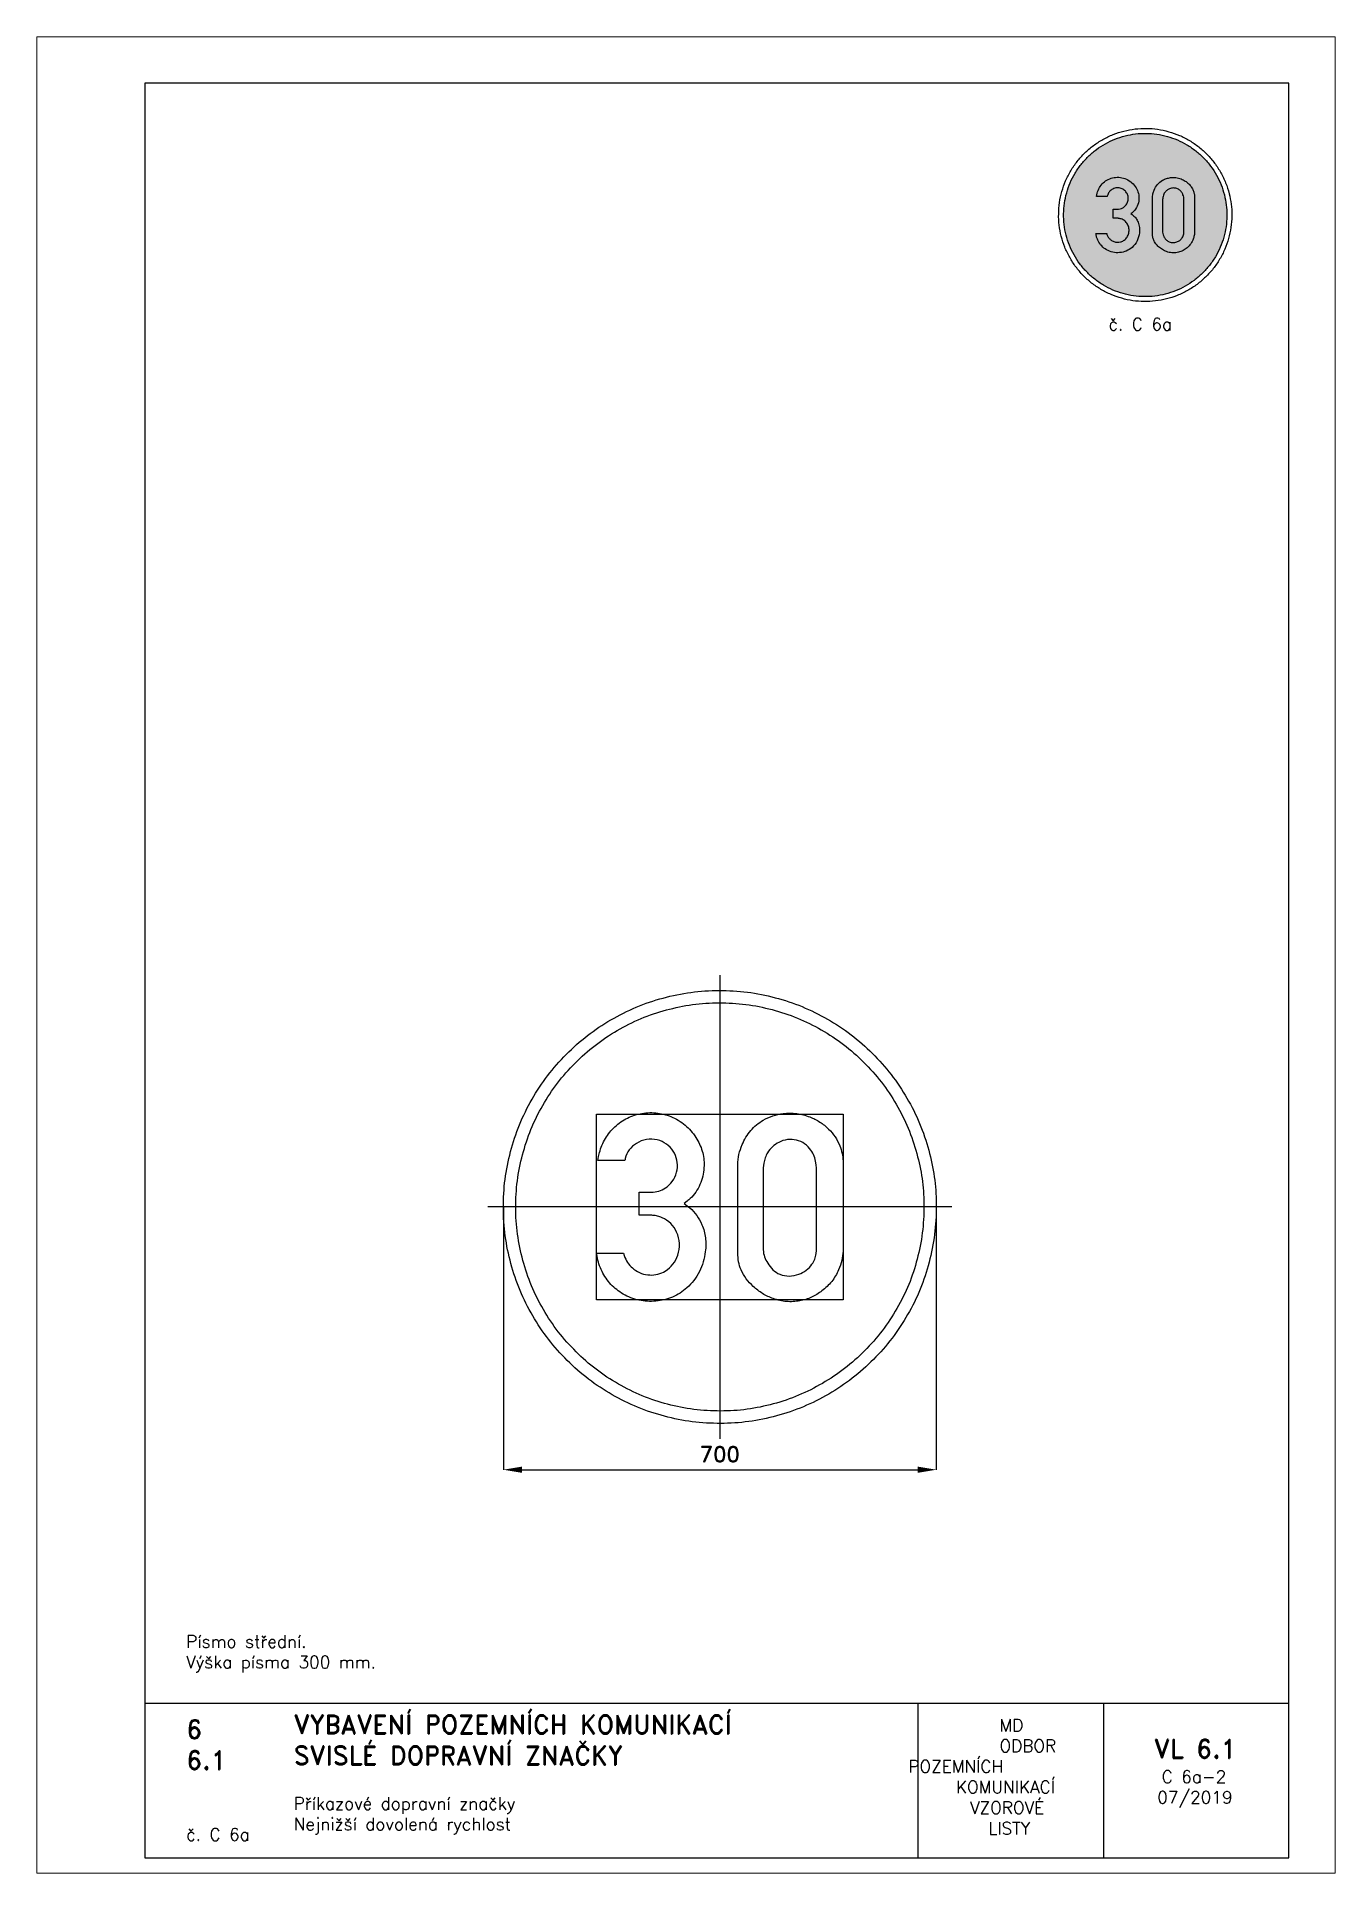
# Paper-space layout 'C 6a-2' of a CAD drawing. Header units: millimetres. Extents: x 0 to 210, y 0 to 297.
# The model-space entities are those that its viewports show. They can reach past a viewport. Long polylines and large blocks are cut down to what shows.
import ezdxf

# ---------------------------------------------------------------- set-up
doc = ezdxf.new("R2010")
doc.units = ezdxf.units.MM
doc.header["$LTSCALE"] = 5
doc.linetypes.add('ČERCHOVANÁX2', pattern=[2, 1, -0.5, 0, -0.5])
doc.linetypes.add('ČÁRKOVANÁX2', pattern=[1.5, 1, -0.5])
for name, color, linetype in [('Kóty', 2, 'Continuous'), ('Rozpiska', 7, 'Continuous'), ('Značka', 7, 'Continuous')]:
    doc.layers.add(name, color=color, linetype=linetype)
doc.layers.add('Rámeček', color=6, linetype='Continuous', plot=False)
doc.styles.get("Standard").update_dxf_attribs({"font": 'romand.shx', "height": 25})
doc.dimstyles.get("Standard").update_dxf_attribs({"dimtxt": 25, "dimasz": 30, "dimexe": 0.18, "dimexo": 0.0625, "dimgap": 12.5, "dimtad": 1, "dimdec": 0, "dimzin": 0, "dimdsep": 46, "dimtxsty": 'Standard', "dimcen": 0.09, "dimadec": 0, "dimazin": 0, "dimtfac": 1, "dimtdec": 0, "dimtofl": 0, "dimtmove": 0, "dimatfit": 3, "dimfxl": 1, "dimtolj": 1, "dimtzin": 0, "dimarcsym": 0})

psp = doc.layouts.new('C 6a-2')

# ---------------------------------------------------------------- texts
at = {"layer": 'Rozpiska', "color": 7, "attachment_point": 1}
for s, width, heights, insert, char_height in [('\\pi8.03909;{\\C6;č. C 6a}', 27.98293665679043, [2.666666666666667], (165.2758677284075, 251.5084026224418), 2), ('Písmo střední.\\PVýška písma 300 mm. {\\H1.83333x; }', 155.5010732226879, [0], (24.16971776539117, 38.48305460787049), 2), ('6', 149.04217740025, [0], (24.16971776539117, 24.77143633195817), 3), ('{\\C6;VYBAVENÍ POZEMNÍCH KOMUNIKACÍ\\P}SVISLÉ DOPRAVNÍ ZNAČKY{\\H1.34524x; }', 149.04217740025, [0], (41.56166878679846, 25.56072462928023), 3), ('\\pi14.7414;{\\C6;MD\\P\\pi2.36044;}ODBOR POZEMNÍCH{\\H1.57143x; }\\P\\pi7.69378;KOMUNIKACÍ{\\H1.5x; }\\P\\pi9.97949;{\\C6;VZOROVÉ\\H1.47619x; \\H0.67742x;\\P\\pi12.93187;LISTY\\H1.26984x; }', 33.10184048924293, [0], (140.9534725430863, 24.94523992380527), 2), ('\\pi1.03113;{\\H1.5x;\\C6;VL 6.1\\P\\pi2.26919;\\H0.66667x;C 6a-2\\H1.66666x; \\H0.6x;\\P\\pi1.5549;07/2019\\H1.80159x; }', 16.06225436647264, [0], (179.6550617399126, 21.60975232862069), 2), ('6.1', 149.04217740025, [0], (24.16971776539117, 19.77734483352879), 3), ('{\\C6;Příkazové dopravní značky\\P}Nejnižší dovolená rychlost{\\H1.83333x; }', 149.04217740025, [0], (41.56166878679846, 12.28505153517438), 2), ('{\\C6;č. C 6a}', 18.33049291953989, [2.666666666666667], (24.16971776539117, 7.26485747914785), 2)]:
    psp.add_mtext_dynamic_manual_height_columns(s, width=width, gutter_width=100, heights=heights, dxfattribs=dict(at, insert=insert, char_height=char_height))

msp = doc.modelspace()

# ---------------------------------------------------------------- blocks, each defined once
blk = doc.blocks.new('*D1')
at = {"layer": 'Defpoints', "color": 0, "transparency": 16777216}
for p in [(-350.0289204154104, 0), (349.995, -1.145499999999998), (349.995, -424.9729600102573)]:
    blk.add_point(p, dxfattribs=at)
at = {"layer": 'Kóty', "color": 0, "lineweight": -2, "transparency": 16777216}
for p, q in [((-350.0289204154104, -0.0625), (-350.0289204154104, -425.1529600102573)), ((349.995, -1.207999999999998), (349.995, -425.1529600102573)), ((-320.0289204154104, -424.9729600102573), (319.995, -424.9729600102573))]:
    blk.add_line(p, q, dxfattribs=at)
at = {"layer": 'Kóty', "color": 0, "transparency": 16777216}
for points in [[(-320.0289204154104, -419.9729600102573), (-320.0289204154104, -429.9729600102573), (-350.0289204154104, -424.9729600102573)], [(319.995, -419.9729600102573), (319.995, -429.9729600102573), (349.995, -424.9729600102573)]]:
    blk.add_solid(points, dxfattribs=at)
at = {"layer": 'Kóty', "color": 0, "transparency": 16777216, "insert": (-0.01696020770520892, -399.9729600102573), "char_height": 25, "attachment_point": 5}
blk.add_mtext('\\A1;700', dxfattribs=at)

# ---------------------------------------------------------------- dimensions: what is measured, and where the dimension line sits
at = {"layer": 'Kóty'}
dim = msp.add_linear_dim(base=(349.995, -424.9729600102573), p1=(-350.0289204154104, 0), p2=(349.995, -1.145499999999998), dimstyle='Standard', dxfattribs=at)
dim.commit()
dim.dimension.update_dxf_attribs({"geometry": '*D1', "text_midpoint": (-0.01696020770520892, -399.9729600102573)})

# ---------------------------------------------------------------- linework, layer by layer
at = {"layer": 'Značka', "color": 6, "linetype": 'ČERCHOVANÁX2', "lineweight": 25, "ltscale": 5}
for p, q in [((0, 375.0000000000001), (0, -375)), ((375.0000000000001, 0), (-375, 0))]:
    msp.add_line(p, q, dxfattribs=at)
at = {"layer": 'Značka', "color": 5}
for points in [[(350, 0), (349.99, -2.290999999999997), (349.97, -4.58099999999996, -0.0321663), (346.49, -50.20799999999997, -0.0357215), (336.8599999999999, -95.00400000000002, -0.03666290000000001), (321.8299999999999, -138.262, -0.0347537), (300.79, -178.953, -0.03403780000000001), (274.96, -216.774, -0.03445209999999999), (244.23, -250.7057, -0.03456), (209.51, -280.5629, -0.0344272), (171.02, -305.3736, -0.0343885), (129.75, -325.2231, -0.0344186), (86.15000000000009, -339.2308, -0.034423), (41.16000000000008, -347.72408, -0.0344168), (-4.579999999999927, -349.9700147, -0.0344158), (-50.24000000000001, -346.52732, -0.0344163), (-95, -336.8593, -0.0344176), (-138.22, -321.7156, -0.034417), (-178.95, -300.7922, -0.03441690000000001), (-216.78, -274.9795, -0.03441549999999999), (-250.706, -244.227, -0.0344176), (-280.5599999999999, -209.504, -0.034417), (-305.3739999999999, -171.017, -0.0344152), (-325.2239999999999, -129.751, -0.0344154), (-339.2310000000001, -86.154, -0.03441669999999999), (-347.7239999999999, -41.15600000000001, -0.0344172), (-349.97, 4.58099999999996, -0.0344173), (-346.5269999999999, 50.24400000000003, -0.03441830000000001), (-336.8589999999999, 95.00400000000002, -0.0344154), (-321.716, 138.22, -0.0344157), (-300.7919999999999, 178.953, -0.0344166), (-274.9789999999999, 216.776, -0.0344159), (-244.227, 250.706, -0.0344181), (-209.5, 280.5599999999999, -0.0344174), (-171.02, 305.3739999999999, -0.0344136), (-129.75, 325.2239999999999, -0.0344152), (-86.15000000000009, 339.2310000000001, -0.0344157), (-41.16000000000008, 347.7239999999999, -0.034416), (4.579999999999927, 349.97, -0.0344175), (50.24000000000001, 346.5269999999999, -0.0344181), (95, 336.8589999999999, -0.034416), (138.22, 321.715, -0.0344165), (178.95, 300.7919999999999, -0.0344151), (216.77, 274.98, -0.0344044), (250.71, 244.227, -0.03441369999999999), (280.5699999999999, 209.501, -0.0344845), (305.3699999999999, 171.0169999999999, -0.0344151), (325.2, 129.763, -0.0340739), (339.23, 86.154, -0.03279319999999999), (347.51, 43.38400000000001, -0.0342652), (350, 0)], [(330, 0), (329.99, -2.160000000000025), (329.97, -4.319999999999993, -0.0321704), (326.6900000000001, -47.339, -0.0357246), (317.6099999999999, -89.57499999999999, -0.0366679), (303.4400000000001, -130.361, -0.0347561), (283.5999999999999, -168.727, -0.0340394), (259.25, -204.387, -0.0344529), (230.27, -236.38, -0.0345589), (197.54, -264.5307, -0.0344254), (161.24, -287.9237, -0.0343884), (122.3299999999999, -306.6389, -0.0344174), (81.23000000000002, -319.8462, -0.0344235), (38.79999999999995, -327.8541, -0.03441690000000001), (-4.319999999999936, -329.9717, -0.0344158), (-47.36999999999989, -326.7258, -0.0344166), (-89.57999999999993, -317.6102, -0.03441669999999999), (-130.3199999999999, -303.3319, -0.0344173), (-168.73, -283.6041, -0.034418), (-204.3900000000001, -259.2663, -0.0344168), (-236.38, -230.271, -0.0344172), (-264.528, -197.532, -0.0344153), (-287.924, -161.245, -0.0344161), (-306.6389999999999, -122.337, -0.0344172), (-319.846, -81.231, -0.0344163), (-327.8539999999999, -38.80400000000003, -0.0344151), (-329.972, 4.319999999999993, -0.0344158), (-326.7260000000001, 47.37300000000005, -0.0344158), (-317.61, 89.57499999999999, -0.0344181), (-303.332, 130.3219999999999, -0.03441549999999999), (-283.6039999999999, 168.727, -0.0344164), (-259.2660000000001, 204.389, -0.0344177), (-230.27, 236.38, -0.0344184), (-197.53, 264.528, -0.0344153), (-161.24, 287.924, -0.0344176), (-122.3399999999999, 306.6389999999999, -0.0344177), (-81.23000000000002, 319.846, -0.034418), (-38.79999999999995, 327.8539999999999, -0.0344164), (4.319999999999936, 329.972, -0.0344175), (47.36999999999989, 326.7260000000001, -0.0344163), (89.57999999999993, 317.61, -0.0344148), (130.3199999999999, 303.332, -0.0344174), (168.73, 283.604, -0.0344175), (204.3900000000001, 259.2669999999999, -0.0344082), (236.3800000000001, 230.271, -0.0344144), (264.53, 197.529, -0.03448569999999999), (287.9200000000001, 161.245, -0.03441880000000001), (306.6199999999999, 122.348, -0.0340729), (319.8499999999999, 81.231, -0.0327889), (327.6500000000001, 40.90499999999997, -0.03426780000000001), (330, 0)], [(-155.8699999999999, -74.90599999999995), (-154.73, -78.418), (-153.4400000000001, -81.875, 0.066973), (-147.4400000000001, -92.13599999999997, 0.0673551), (-138.8699999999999, -100.5309999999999, 0.0796185), (-126.74, -107.408, 0.0835013), (-113.0899999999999, -110.062, 0.07872739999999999), (-100.2, -108.793, 0.0773086), (-88.30999999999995, -103.6559999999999, 0.0948691), (-75.92000000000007, -92.64999999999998, 0.08740319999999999), (-68.11999999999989, -77.81200000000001, 0.0973831), (-65.25, -59.08600000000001, 0.10444), (-69.83999999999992, -40.81200000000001, 0.09486489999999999), (-79.5, -26.851, 0.0956633), (-93.5, -17.46900000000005, 0.0455903), (-100.77, -14.88, 0.0433147), (-108.3399999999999, -13.625), (-110.05, -13.5), (-111.75, -13.40599999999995), (-130.25, -13.40599999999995), (-130.25, 24.09400000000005), (-111.0899999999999, 24.09400000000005), (-109.47, 24.04099999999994, 0.00997186), (-107.8399999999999, 24.03099999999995, 0.08950880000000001), (-96.03999999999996, 26.44100000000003, 0.0781805), (-85.44000000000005, 32.6880000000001, 0.098561), (-74.6099999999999, 44.774, 0.0997989), (-69.25, 60.03099999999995, 0.0968653), (-69.42000000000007, 75.73400000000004, 0.0986983), (-75.47000000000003, 90.1880000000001, 0.100554), (-86.47000000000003, 101.773, 0.09763089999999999), (-101.1199999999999, 108.3130000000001, 0.106009), (-118.6300000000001, 109.1759999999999, 0.108975), (-134.97, 102.75, 0.0963181), (-146.4000000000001, 92.22399999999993, 0.10026), (-152.9100000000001, 78.4380000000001), (-153.3499999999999, 76.72199999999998), (-153.75, 75), (-197.1900000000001, 75), (-196, 81.50599999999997), (-194.5599999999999, 87.96900000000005, -0.0709104), (-185.1600000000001, 110.5989999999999, -0.0765908), (-169.5599999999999, 129.6559999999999, -0.0789627), (-149.4200000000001, 143.796, -0.07637519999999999), (-125.9100000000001, 151.1559999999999, -0.077801), (-100.52, 151.8199999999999, -0.0779699), (-76.11999999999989, 144.7190000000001, -0.0810057), (-53.70000000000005, 130.296, -0.08099780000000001), (-37, 109.5630000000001, -0.0762992), (-27.75999999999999, 87.50099999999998, -0.0798151), (-25.7199999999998, 63.53099999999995, -0.0920807), (-32.11999999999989, 36.14699999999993, -0.105093), (-48.02999999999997, 13.625, -0.0205793), (-52.69000000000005, 9.381999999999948), (-57.55999999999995, 5.405999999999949), (-53.03999999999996, 2.043000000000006), (-48.66000000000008, -1.5, -0.0580505), (-37.28999999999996, -13.93399999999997, -0.0589021), (-29.05999999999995, -28.68700000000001, -0.0748784), (-23.23999999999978, -50.01099999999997, -0.0640985), (-23.4699999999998, -72.40599999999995, -0.089415), (-32.96000000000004, -104.66, -0.101885), (-53.44000000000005, -130.875, -0.0873318), (-76.56999999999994, -145.741, -0.0809669), (-103.4400000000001, -152.25, -0.0796511), (-130.78, -150.806, -0.0826598), (-156.1600000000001, -140.812, -0.07682610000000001), (-176.0999999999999, -125.1990000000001, -0.0765887), (-190.4100000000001, -104.4059999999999, -0.041094), (-195.5, -92.20399999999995, -0.0403621), (-198.53, -79.40599999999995), (-198.8800000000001, -77.15800000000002), (-199.1900000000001, -74.90599999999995), (-155.8699999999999, -74.90599999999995)], [(29.0300000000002, 63.125), (29.01000000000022, 65.8130000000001), (29.0300000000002, 68.5, -0.0490054), (30.98999999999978, 84.90499999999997, -0.0499934), (36.19000000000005, 100.75, -0.0795294), (49.9699999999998, 123.3869999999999, -0.089089), (70.2199999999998, 140.1559999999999, -0.05979740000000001), (85.7199999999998, 147.3299999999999, -0.05201669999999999), (102.4699999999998, 150.9059999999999, -0.0620177), (124.3099999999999, 150.934, -0.064502), (145.4400000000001, 145.5309999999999, -0.055437), (161.77, 137.362, -0.05549059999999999), (175.9099999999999, 125.8130000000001, -0.0511032), (186.29, 113.3299999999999, -0.0548978), (193.8099999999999, 98.96900000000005, -0.04523819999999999), (197.6500000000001, 86.644, -0.04596459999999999), (199.1900000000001, 73.875), (199.2600000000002, 69.40599999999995), (199.1900000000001, 64.9380000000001), (199.1900000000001, -65.81200000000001), (199.21, -68.5), (199.1900000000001, -71.18700000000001, -0.0517746), (197.1700000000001, -86.73599999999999, -0.04968819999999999), (192.0300000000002, -101.6559999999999, -0.0668033), (180.8600000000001, -120.433, -0.06590030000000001), (165.1599999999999, -135.6559999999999, -0.06109940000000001), (148.25, -145.971, -0.0641419), (129.3400000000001, -151.7809999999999, -0.0696622), (107.5900000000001, -152.9400000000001, -0.0674504), (86.34000000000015, -148.2190000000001, -0.056806), (69.21000000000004, -140.1079999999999, -0.0495881), (54.09000000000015, -128.5, -0.048053), (42.67000000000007, -116.121, -0.06587180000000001), (34.40999999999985, -101.6559999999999, -0.0547746), (30.42000000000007, -88.50299999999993, -0.0423539), (29.0300000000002, -74.78099999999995), (28.98000000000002, -70.28999999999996), (29.0300000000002, -65.81200000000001), (29.0300000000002, 63.125)], [(70.2199999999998, 63.125), (70.2199999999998, -65.81200000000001), (70.19999999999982, -67.61099999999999), (70.2199999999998, -69.40599999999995, 0.0738544), (72.32000000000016, -80.51299999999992, 0.05953390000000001), (77.38000000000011, -90.90599999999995, 0.070728), (85.88000000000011, -101.593, 0.0945954), (97.09000000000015, -108.812, 0.108405), (112.0999999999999, -111.776, 0.0875506), (127.5300000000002, -108.812, 0.0781617), (139.73, -102.471, 0.08816619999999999), (149.0300000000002, -92.68700000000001, 0.0617554), (153.4000000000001, -84.51400000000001, 0.0612058), (155.6599999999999, -75.56200000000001), (156.0900000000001, -70.69799999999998), (156.1900000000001, -65.81200000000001), (156.1900000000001, 63.125), (155.9099999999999, 67.36800000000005), (155.4400000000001, 71.59400000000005, 0.0583296), (152.5999999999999, 82.149, 0.0647146), (147.25, 91.78099999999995, 0.0880844), (137.0700000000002, 102.024, 0.0978912), (123.9699999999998, 107.9059999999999, 0.0998448), (109.3699999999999, 108.8240000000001, 0.08827410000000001), (95.30999999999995, 104.3440000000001, 0.07416669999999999), (84.9699999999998, 97.31500000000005, 0.0756835), (77.2199999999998, 87.65599999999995, 0.0525712), (73.36000000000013, 79.54199999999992, 0.04605069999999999), (71.15999999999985, 70.84400000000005), (70.61000000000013, 66.99099999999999), (70.2199999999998, 63.125)]]:
    msp.add_lwpolyline(points, format="xyb", dxfattribs=at)
at = {"layer": 'Značka', "color": 6, "linetype": 'ČÁRKOVANÁX2', "ltscale": 2.5}
msp.add_lwpolyline([(-199.1900000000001, -150), (-199.1900000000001, 150), (199.1900000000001, 150), (199.1900000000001, -150), (-199.1900000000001, -150)], dxfattribs=at)

msp.set_redraw_order([(e.dxf.handle, doc.entitydb.next_handle()) for e in msp.query("TEXT MTEXT ATTDEF DIMENSION ARC_DIMENSION")])  # texts and dimensions are drawn at this point

# ---------------------------------------------------------------- hatches: boundary and pattern name
at = {"layer": 'Značka'}
h = psp.add_hatch(color=170, dxfattribs=at)
h.dxf.hatch_style = 1
edge = h.paths.add_edge_path()
edge.add_line((192.4667923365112, 268.1721524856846), (192.4663923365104, 268.0857524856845))
edge.add_line((192.4663923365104, 268.0857524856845), (192.4655923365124, 267.9993524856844))
edge.add_arc((179.0404361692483, 268.1575769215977), 13.42608852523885, 351.9550326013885, 359.3247622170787, ccw=False)
edge.add_arc((180.3452153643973, 267.9722946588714), 12.10821999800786, 343.77508193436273, 351.9590767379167, ccw=False)
edge.add_arc((180.5804873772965, 267.6323672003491), 11.79022117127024, 336.64133108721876, 345.0418494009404, ccw=False)
edge.add_arc((179.9814622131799, 267.8922749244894), 12.44320051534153, 328.67455044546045, 336.63626157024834, ccw=False)
edge.add_arc((179.6605748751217, 267.8545540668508), 12.69926052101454, 321.7738599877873, 329.57265425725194, ccw=False)
edge.add_arc((179.7827437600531, 267.757822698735), 12.54343358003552, 313.8823083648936, 321.77566725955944, ccw=False)
edge.add_arc((179.6878775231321, 267.6123998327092), 12.50552158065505, 306.7394429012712, 314.65745545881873, ccw=False)
edge.add_arc((179.6560243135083, 267.6511948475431), 12.55566458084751, 298.86266722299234, 306.75002863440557, ccw=False)
edge.add_arc((179.502321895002, 267.585714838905), 12.57361123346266, 291.7422744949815, 299.62011316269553, ccw=False)
edge.add_arc((179.5054266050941, 267.5690707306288), 12.55700153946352, 283.8719013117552, 291.75724829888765, ccw=False)
edge.add_arc((179.3439413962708, 267.5289924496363), 12.55791085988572, 276.7446098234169, 284.63105558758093, ccw=False)
edge.add_arc((179.3418366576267, 267.5296338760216), 12.55879519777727, 268.869210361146, 276.75380193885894, ccw=False)
edge.add_arc((179.17501762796, 267.5321760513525), 12.5591529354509, 261.745945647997, 269.6303540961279, ccw=False)
edge.add_arc((179.1732606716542, 267.5353357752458), 12.56202788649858, 253.8713535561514, 261.7559451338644, ccw=False)
edge.add_arc((179.0125327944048, 267.5765657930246), 12.5580809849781, 246.743469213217, 254.6280836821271, ccw=False)
edge.add_arc((179.0109455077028, 267.5802979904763), 12.56088353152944, 238.8720914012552, 246.7568432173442, ccw=False)
edge.add_arc((178.867257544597, 267.6633287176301), 12.5587756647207, 231.7441718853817, 239.62908393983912, ccw=False)
edge.add_arc((178.8661649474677, 267.6652757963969), 12.55962827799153, 223.8689482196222, 231.7535855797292, ccw=False)
edge.add_arc((178.7500238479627, 267.7857157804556), 12.56047974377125, 216.7477186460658, 224.6321957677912, ccw=False)
edge.add_arc((178.7487929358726, 267.7847212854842), 12.55889844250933, 208.86287430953, 216.7474429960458, ccw=False)
edge.add_arc((178.666948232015, 267.933178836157), 12.56002746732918, 201.7514476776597, 209.6362223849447, ccw=False)
edge.add_arc((178.6658400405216, 267.9342980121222), 12.55941300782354, 193.8730367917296, 201.7580633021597, ccw=False)
edge.add_arc((178.6252774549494, 268.0930844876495), 12.55917533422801, 186.7358473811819, 194.6206907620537, ccw=False)
edge.add_arc((178.6250767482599, 268.097701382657), 12.55951838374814, 178.8719822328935, 186.7568713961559, ccw=False)
edge.add_arc((178.6271270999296, 268.2657378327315), 12.55938457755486, 171.753892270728, 179.6386211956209, ccw=False)
edge.add_arc((178.6268962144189, 268.264513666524), 12.55933171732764, 163.8631877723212, 171.7482142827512, ccw=False)
edge.add_arc((178.6732446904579, 268.425870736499), 12.56012984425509, 156.7444011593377, 164.6290385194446, ccw=False)
edge.add_arc((178.6746131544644, 268.4268238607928), 12.56101087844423, 148.8668179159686, 156.7508601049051, ccw=False)
edge.add_arc((178.7597325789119, 268.5730688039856), 12.55939711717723, 141.7546650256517, 149.6386843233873, ccw=False)
edge.add_arc((178.7604763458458, 268.5711017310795), 12.56119897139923, 133.8653557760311, 141.7497184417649, ccw=False)
edge.add_arc((178.8792880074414, 268.6892272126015), 12.55948366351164, 126.7445778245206, 134.6295814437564, ccw=False)
edge.add_arc((178.8814797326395, 268.688953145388), 12.56101457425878, 118.8675469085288, 126.7518409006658, ccw=False)
edge.add_arc((179.0263760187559, 268.7744439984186), 12.55722701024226, 111.75004823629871, 119.63486872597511, ccw=False)
edge.add_arc((179.0281165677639, 268.7715660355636), 12.56054507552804, 103.86771456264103, 111.75255794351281, ccw=False)
edge.add_arc((179.1901256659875, 268.8129043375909), 12.56035506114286, 96.74550706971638, 104.6304191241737, ccw=False)
edge.add_arc((179.1918623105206, 268.8147115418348), 12.55876450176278, 88.86972913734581, 96.75434360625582, ccw=False)
edge.add_arc((179.3585846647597, 268.8127575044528), 12.55853625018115, 81.7456187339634, 89.63041633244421, ccw=False)
edge.add_arc((179.3601308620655, 268.8086124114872), 12.5624165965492, 73.87094924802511, 81.75531191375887, ccw=False)
edge.add_arc((179.5209337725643, 268.767151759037), 12.55867098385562, 66.74403954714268, 74.6282648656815, ccw=False)
edge.add_arc((179.5221308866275, 268.7631303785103), 12.5618932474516, 58.87216436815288, 66.75629812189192, ccw=False)
edge.add_arc((179.6667855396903, 268.6813197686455), 12.55824407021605, 51.74492290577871, 59.630086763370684, ccw=False)
edge.add_arc((179.6651083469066, 268.6767172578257), 12.56289679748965, 43.86924426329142, 51.75191297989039, ccw=False)
edge.add_arc((179.7816107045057, 268.5576011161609), 12.56256170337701, 36.74556969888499, 44.62915406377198, ccw=False)
edge.add_arc((179.8083086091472, 268.5741222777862), 12.53128497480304, 28.856561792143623, 36.758069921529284, ccw=False)
edge.add_arc((179.8707107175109, 268.4177665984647), 12.55320308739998, 21.733406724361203, 29.619074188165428, ccw=False)
edge.add_arc((179.7447550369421, 268.3660051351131), 12.68937219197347, 13.932768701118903, 21.739918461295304, ccw=False)
edge.add_arc((179.9335555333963, 268.2390046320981), 12.53784131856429, 7.190509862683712, 14.70383163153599, ccw=False)
edge.add_arc((180.4948895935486, 268.3051645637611), 11.97264162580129, -0.6365502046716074, 7.212628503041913, ccw=False)
h = psp.add_hatch(color=255, dxfattribs=at)
h.dxf.hatch_style = 1
edge = h.paths.add_edge_path()
edge.add_line((180.4279923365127, 270.6971524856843), (180.4271923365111, 270.8046724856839))
edge.add_line((180.4271923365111, 270.8046724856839), (180.4279923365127, 270.9121524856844))
edge.add_arc((183.8067432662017, 270.841257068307), 3.379494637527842, 167.5757219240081, 178.7979545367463, ccw=False)
edge.add_arc((183.7718892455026, 270.8477148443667), 3.344067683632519, 156.1071820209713, 167.5552940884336, ccw=False)
edge.add_arc((183.8183580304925, 270.933159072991), 3.35334867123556, 139.5752839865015, 157.7637973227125, ccw=False)
edge.add_arc((183.5379280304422, 271.1880451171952), 2.974613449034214, 119.4461470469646, 139.8100802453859, ccw=False)
edge.add_arc((183.581020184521, 271.3390551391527), 2.866475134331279, 107.99239872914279, 121.68065367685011, ccw=False)
edge.add_arc((183.7162037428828, 270.9254655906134), 3.30159618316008, 96.09599205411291, 108.0066069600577, ccw=False)
edge.add_arc((183.806889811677, 270.700921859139), 3.535122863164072, 82.97584144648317, 97.1710707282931, ccw=False)
edge.add_arc((183.8276289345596, 270.8392143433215), 3.395334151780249, 68.27548637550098, 83.0378056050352, ccw=False)
edge.add_arc((183.941956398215, 270.8933792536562), 3.3038223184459, 57.07760584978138, 69.7698388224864, ccw=False)
edge.add_arc((183.9455475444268, 270.8953195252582), 3.300242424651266, 44.407152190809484, 57.11163170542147, ccw=False)
edge.add_arc((184.074467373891, 270.9291330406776), 3.185167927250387, 33.89366351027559, 45.59547474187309, ccw=False)
edge.add_arc((184.2607243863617, 271.052442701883), 2.961797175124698, 21.35385553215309, 33.92288792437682, ccw=False)
edge.add_arc((184.3771005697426, 271.0373094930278), 2.859478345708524, 12.124658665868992, 22.485426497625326, ccw=False)
edge.add_arc((184.4314541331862, 271.0481998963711), 2.804049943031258, 1.613469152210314, 12.140370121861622, ccw=False)
edge.add_line((187.2343923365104, 271.1271524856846), (187.2371923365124, 270.9483924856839))
edge.add_line((187.2371923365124, 270.9483924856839), (187.2343923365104, 270.769672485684))
edge.add_line((187.2343923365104, 270.769672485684), (187.2343923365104, 265.5396724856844))
edge.add_line((187.2343923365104, 265.5396724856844), (187.235192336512, 265.4321524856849))
edge.add_line((187.235192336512, 265.4321524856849), (187.2343923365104, 265.3246724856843))
edge.add_arc((184.1988327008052, 265.4027993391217), 3.036564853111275, 346.67041292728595, 358.5256916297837, ccw=False)
edge.add_arc((184.0554808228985, 265.4362093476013), 3.183757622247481, 335.30179503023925, 346.6801337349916, ccw=False)
edge.add_arc((183.9263467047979, 265.3949836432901), 3.28512507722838, 321.60883445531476, 336.8963090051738, ccw=False)
edge.add_arc((183.8872196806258, 265.4224128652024), 3.332827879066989, 306.5755444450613, 321.6569737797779, ccw=False)
edge.add_arc((183.8530621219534, 265.2969018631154), 3.253993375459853, 294.39016163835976, 308.37572659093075, ccw=False)
edge.add_arc((183.9165148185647, 265.1531341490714), 3.096854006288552, 279.73924034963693, 294.4193707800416, ccw=False)
edge.add_arc((183.8398254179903, 265.1847907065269), 3.141812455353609, 265.0804309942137, 281.02008038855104, ccw=False)
edge.add_arc((183.842129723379, 265.2851024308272), 3.241958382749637, 249.7567758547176, 265.1918895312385, ccw=False)
edge.add_arc((183.8010269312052, 265.4114081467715), 3.347251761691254, 238.1600954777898, 251.1650949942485, ccw=False)
edge.add_arc((184.0679203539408, 265.8416134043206), 3.853521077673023, 226.807927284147, 238.1633811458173, ccw=False)
edge.add_arc((183.7721577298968, 265.6507874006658), 3.512992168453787, 217.1902327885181, 228.1947042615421, ccw=False)
edge.add_arc((182.994796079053, 265.0651223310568), 2.539709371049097, 202.1903527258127, 217.2652785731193, ccw=False)
edge.add_arc((182.9574833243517, 265.0952268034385), 2.516880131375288, 190.6048825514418, 203.1457642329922, ccw=False)
edge.add_arc((183.6898238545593, 265.2340707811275), 3.262264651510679, 180.9336706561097, 190.6346715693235, ccw=False)
edge.add_line((180.4279923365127, 265.1809124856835), (180.4259923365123, 265.3605524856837))
edge.add_line((180.4259923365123, 265.3605524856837), (180.4279923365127, 265.5396724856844))
edge.add_line((180.4279923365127, 265.5396724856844), (180.4279923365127, 270.6971524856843))
edge = h.paths.add_edge_path(flags=16)
edge.add_line((182.075592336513, 270.6971524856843), (182.075592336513, 265.5396724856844))
edge.add_line((182.075592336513, 265.5396724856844), (182.0747923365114, 265.4677124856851))
edge.add_line((182.0747923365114, 265.4677124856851), (182.075592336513, 265.3959124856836))
edge.add_arc((183.613294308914, 265.4565647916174), 1.538897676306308, 182.2587736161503, 199.1542811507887)
edge.add_arc((184.0003330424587, 265.5906959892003), 1.948519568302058, 199.1458436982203, 212.7739231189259)
edge.add_arc((184.0354335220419, 265.5179477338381), 1.940308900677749, 210.4059378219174, 226.5886528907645)
edge.add_arc((183.682508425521, 265.1384953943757), 1.422125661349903, 226.4116576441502, 248.0270060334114)
edge.add_arc((183.7207983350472, 265.1287433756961), 1.4279459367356, 246.4556314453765, 271.2035862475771)
edge.add_arc((183.7234402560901, 265.5092928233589), 1.808387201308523, 270.8666388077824, 290.8807257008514)
edge.add_arc((183.8056816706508, 265.4978235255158), 1.769854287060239, 288.5248420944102, 306.4018383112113)
edge.add_arc((183.9408961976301, 265.3156190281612), 1.542960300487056, 306.3757532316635, 326.529844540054)
edge.add_arc((183.9969925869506, 265.3330642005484), 1.506474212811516, 324.7994742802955, 338.9348181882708)
edge.add_arc((183.9908649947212, 265.3384952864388), 1.514147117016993, 338.8263792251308, 352.8362384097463)
edge.add_line((185.49319233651, 265.149672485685), (185.5103923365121, 265.3442324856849))
edge.add_line((185.5103923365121, 265.3442324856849), (185.5143923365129, 265.5396724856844))
edge.add_line((185.5143923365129, 265.5396724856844), (185.5143923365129, 270.6971524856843))
edge.add_line((185.5143923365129, 270.6971524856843), (185.5031923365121, 270.8668724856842))
edge.add_line((185.5031923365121, 270.8668724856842), (185.4843923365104, 271.0359124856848))
edge.add_arc((183.6242046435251, 270.7617807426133), 1.880278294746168, 8.383212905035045, 21.73624236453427)
edge.add_arc((183.7816443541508, 270.8275079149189), 1.709693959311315, 21.64413274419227, 36.45497376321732)
edge.add_arc((183.7993528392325, 270.9015097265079), 1.65220613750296, 34.75551268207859, 54.89100128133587)
edge.add_arc((183.8924791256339, 271.0453558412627), 1.480985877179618, 54.63767717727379, 77.00143429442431)
edge.add_arc((183.8425662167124, 271.0590603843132), 1.479763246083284, 74.99858860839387, 97.80574356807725)
edge.add_arc((183.8639477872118, 270.8551576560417), 1.684693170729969, 97.5843549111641, 117.762984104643)
edge.add_arc((183.8149090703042, 270.8188446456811), 1.695056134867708, 115.724019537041, 132.6907110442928)
edge.add_arc((183.7795179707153, 270.8534366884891), 1.645635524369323, 132.6016315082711, 149.9140073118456)
edge.add_arc((183.8175573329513, 270.7838994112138), 1.713901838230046, 148.539911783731, 160.5772621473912)
edge.add_arc((184.0419746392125, 270.7031512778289), 1.952399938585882, 160.5324762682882, 171.0790682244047)
edge.add_line((182.1131923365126, 271.0059124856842), (182.0911923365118, 270.8517924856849))
edge.add_line((182.0911923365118, 270.8517924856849), (182.075592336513, 270.6971524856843))
edge = h.paths.add_edge_path()
edge.add_line((173.0319923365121, 265.1759124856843), (173.0775923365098, 265.0354324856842))
edge.add_line((173.0775923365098, 265.0354324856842), (173.1291923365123, 264.897152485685))
edge.add_arc((174.7744301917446, 265.5837975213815), 1.782775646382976, 202.653366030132, 217.9795597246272)
edge.add_arc((174.7813171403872, 265.5854011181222), 1.789193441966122, 217.8843197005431, 233.2976910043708)
edge.add_arc((174.8128609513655, 265.5272300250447), 1.762430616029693, 231.3448986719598, 249.5537037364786)
edge.add_arc((174.7858155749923, 265.4460596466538), 1.676928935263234, 249.4507353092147, 268.5435311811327)
edge.add_arc((174.8408022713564, 265.4221997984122), 1.655407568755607, 266.619634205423, 284.6254863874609)
edge.add_arc((174.8360839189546, 265.4519723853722), 1.685409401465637, 284.5251289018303, 302.2077833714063)
edge.add_arc((174.8325087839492, 265.5402882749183), 1.762591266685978, 300.7758309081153, 322.4533487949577)
edge.add_arc((174.7013117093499, 265.6485108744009), 1.932572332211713, 322.2798325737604, 342.2603944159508)
edge.add_arc((174.6947073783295, 265.7261099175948), 1.96382294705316, 340.1622846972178, 362.4106934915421)
edge.add_arc((174.8343649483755, 265.7394994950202), 1.823741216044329, 2.174960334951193, 26.02438176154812)
edge.add_arc((174.8215646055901, 265.8097662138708), 1.805723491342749, 23.84214384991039, 45.51870775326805)
edge.add_arc((174.8350360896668, 265.835679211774), 1.777816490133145, 45.24331694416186, 67.10121498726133)
edge.add_arc((174.814688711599, 265.933849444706), 1.696255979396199, 65.17746688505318, 75.61876400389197)
edge.add_arc((174.7953959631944, 265.857656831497), 1.774852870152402, 75.62638129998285, 85.54717805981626)
edge.add_line((174.9331923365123, 267.6271524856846), (174.8647923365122, 267.6321524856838))
edge.add_line((174.8647923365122, 267.6321524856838), (174.7967923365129, 267.6359124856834))
edge.add_line((174.7967923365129, 267.6359124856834), (174.0567923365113, 267.6359124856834))
edge.add_line((174.0567923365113, 267.6359124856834), (174.0567923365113, 269.1359124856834))
edge.add_line((174.0567923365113, 269.1359124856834), (174.8231923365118, 269.1359124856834))
edge.add_line((174.8231923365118, 269.1359124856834), (174.8879923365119, 269.1337924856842))
edge.add_arc((174.9306195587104, 270.7680297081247), 1.634793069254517, 268.5058434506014, 270.7911496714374)
edge.add_arc((174.9221022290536, 270.489336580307), 1.356300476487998, 271.3134906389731, 291.7728737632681)
edge.add_arc((174.8430279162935, 270.702282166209), 1.583395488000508, 291.5718906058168, 309.4531692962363)
edge.add_arc((174.8514587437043, 270.8095302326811), 1.662526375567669, 306.8792793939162, 329.3950764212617)
edge.add_arc((174.8760442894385, 270.799983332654), 1.636510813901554, 329.2445334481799, 352.0412726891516)
edge.add_arc((174.8874859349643, 270.8700670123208), 1.636423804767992, 349.5548340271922, 371.6856807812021)
edge.add_arc((174.9187952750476, 270.8835845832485), 1.60304034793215, 11.43920627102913, 33.98616698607)
edge.add_arc((174.8875242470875, 270.9284938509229), 1.604798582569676, 32.03221004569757, 55.00028603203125)
edge.add_arc((174.8515075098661, 270.8876258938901), 1.658945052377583, 54.79090013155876, 77.09556563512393)
edge.add_arc((174.7912990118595, 270.8887481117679), 1.672336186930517, 75.07586048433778, 99.28093232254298)
edge.add_arc((174.7774661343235, 270.9290525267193), 1.630344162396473, 99.0295971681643, 123.9066611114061)
edge.add_arc((174.7220910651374, 270.8959488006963), 1.628203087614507, 121.6389794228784, 143.6455764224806)
edge.add_arc((174.6417954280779, 270.9426076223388), 1.535910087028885, 143.2717822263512, 166.1731508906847)
edge.add_line((173.1503923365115, 271.3096724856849), (173.1327923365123, 271.2410324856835))
edge.add_line((173.1327923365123, 271.2410324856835), (173.1167923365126, 271.1721524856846))
edge.add_line((173.1167923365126, 271.1721524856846), (171.3791923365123, 271.1721524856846))
edge.add_line((171.3791923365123, 271.1721524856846), (171.4267923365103, 271.4323924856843))
edge.add_line((171.4267923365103, 271.4323924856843), (171.4843923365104, 271.6909124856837))
edge.add_arc((174.847696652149, 270.8245615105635), 3.473093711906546, 149.3309308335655, 165.5552402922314, ccw=False)
edge.add_arc((174.6459542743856, 270.9524024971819), 3.234368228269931, 131.9367945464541, 149.4559097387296, ccw=False)
edge.add_arc((174.6667459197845, 271.1065242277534), 3.135853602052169, 116.04240986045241, 134.1018556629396, ccw=False)
edge.add_arc((174.7182347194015, 271.0109239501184), 3.244355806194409, 98.64816556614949, 116.1181562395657, ccw=False)
edge.add_arc((174.8230216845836, 270.9879719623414), 3.284330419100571, 82.6006446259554, 100.39547415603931, ccw=False)
edge.add_arc((174.8287929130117, 270.992544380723), 3.279056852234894, 64.85705263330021, 82.69035779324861, ccw=False)
edge.add_arc((174.9015837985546, 270.9229074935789), 3.31254479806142, 47.98409129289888, 66.50878165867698, ccw=False)
edge.add_arc((174.9098864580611, 270.9210747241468), 3.308357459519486, 29.589274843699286, 48.11216646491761, ccw=False)
edge.add_arc((175.0969141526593, 270.9094606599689), 3.15312013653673, 13.998558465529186, 31.451232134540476, ccw=False)
edge.add_arc((175.2131328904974, 270.9388299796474), 3.033248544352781, -4.2622745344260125, 13.99130340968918, ccw=False)
edge.add_arc((175.1612946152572, 270.854861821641), 3.079948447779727, 336.3233432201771, 357.36734270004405, ccw=False)
edge.add_arc((175.5444071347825, 270.6647694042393), 2.652824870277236, 312.7631104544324, 336.7605636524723, ccw=False)
edge.add_arc((175.1914849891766, 270.8957448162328), 3.063730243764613, 309.96045063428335, 314.6762131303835, ccw=False)
edge.add_line((177.1591923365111, 268.5474324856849), (176.96439233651, 268.3883924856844))
edge.add_line((176.96439233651, 268.3883924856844), (177.1451923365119, 268.2538724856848))
edge.add_line((177.1451923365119, 268.2538724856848), (177.3203923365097, 268.1121524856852))
edge.add_arc((175.4130821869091, 265.9114333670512), 2.912215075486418, 35.79603544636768, 49.08531575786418, ccw=False)
edge.add_arc((175.4438176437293, 265.927346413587), 2.877982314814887, 22.41318464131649, 35.89697217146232, ccw=False)
edge.add_arc((175.3889421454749, 265.8252902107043), 2.968532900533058, 6.701581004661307, 23.830481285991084, ccw=False)
edge.add_arc((174.8531056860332, 265.7595473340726), 3.508381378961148, -7.923527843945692, 6.746696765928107, ccw=False)
edge.add_arc((174.5598075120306, 265.6836901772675), 3.79018462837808, 333.3856611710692, 353.8237176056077, ccw=False)
edge.add_arc((174.9925025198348, 265.4506958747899), 3.298991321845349, 310.36689121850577, 333.63691630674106, ccw=False)
edge.add_arc((174.9773314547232, 265.2681524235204), 3.172391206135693, 292.7473057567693, 312.7116278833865, ccw=False)
edge.add_arc((174.8679537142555, 265.5092167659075), 3.43700672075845, 274.3591186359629, 292.8749746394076, ccw=False)
edge.add_arc((174.7625328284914, 265.5217257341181), 3.459061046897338, 257.868538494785, 276.0847678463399, ccw=False)
edge.add_arc((174.7287833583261, 265.3892297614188), 3.322435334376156, 239.05610824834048, 257.9573685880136, ccw=False)
edge.add_arc((174.6418495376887, 265.4320854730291), 3.315897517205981, 223.1527283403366, 240.7254548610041, ccw=False)
edge.add_arc((174.6355586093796, 265.4375144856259), 3.315031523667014, 205.776911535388, 223.2955482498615, ccw=False)
edge.add_arc((174.5128679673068, 265.4764844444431), 3.222710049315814, 197.9368226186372, 207.3495775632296, ccw=False)
edge.add_arc((174.5518231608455, 265.4894337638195), 3.263759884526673, 188.6971990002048, 197.9424926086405, ccw=False)
edge.add_line((171.325592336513, 264.995912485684), (171.3115923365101, 265.0858324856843))
edge.add_line((171.3115923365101, 265.0858324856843), (171.2991923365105, 265.1759124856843))
edge.add_line((171.2991923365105, 265.1759124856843), (173.0319923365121, 265.1759124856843))

# ---------------------------------------------------------------- linework, layer by layer
at = {"layer": 'Rozpiska', "color": 7}
for p, q in [((17.5, 27.5), (202.5, 27.5)), ((142.5, 27.5), (142.5, 2.5)), ((172.5, 27.5), (172.5, 2.5))]:
    psp.add_line(p, q, dxfattribs=at)
psp.add_lwpolyline([(17.5, 2.5), (202.5, 2.5), (202.5, 289.5), (17.5, 289.5)], close=True, dxfattribs=at)
at = {"layer": 'Značka', "color": 7}
psp.add_lwpolyline([(193.2667923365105, 268.1721524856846), (193.2663923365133, 268.0805124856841), (193.2655923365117, 267.9889124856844, -0.0321716), (193.1263923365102, 266.1638324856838, -0.0357267), (192.7411923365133, 264.371992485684, -0.03666290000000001), (192.1399923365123, 262.6416724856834, -0.03474890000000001), (191.2983923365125, 261.0140324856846, -0.03404219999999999), (190.2651923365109, 259.5011924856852, -0.03445400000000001), (189.0359923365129, 258.1439244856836, -0.0345618), (187.6471923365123, 256.9496364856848, -0.0344286), (186.1075923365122, 255.9572084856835, -0.034391), (184.4567923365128, 255.1632284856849, -0.0344168), (182.7127923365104, 254.6029204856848, -0.03442319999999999), (180.9131923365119, 254.2631892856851, -0.0344166), (179.083592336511, 254.1733518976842, -0.0344158), (177.2571923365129, 254.3110596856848, -0.0344163), (175.4667923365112, 254.6977804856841, -0.0344176), (173.7379923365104, 255.303528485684, -0.034417), (172.108792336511, 256.1404644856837, -0.03441690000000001), (170.5955923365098, 257.1729724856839, -0.03441549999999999), (169.2383923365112, 258.4030724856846, -0.0344165), (168.0443923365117, 259.791992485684, -0.0344148), (167.0519923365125, 261.3314724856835, -0.0344176), (166.2579923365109, 262.9821124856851, -0.0344166), (165.6975923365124, 264.7259924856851, -0.0344141), (165.357992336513, 266.5259124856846, -0.0344185), (165.2679923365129, 268.3553924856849, -0.0344186), (165.4055923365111, 270.1819124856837, -0.034417), (165.7923923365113, 271.9723124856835, -0.0344179), (166.3979923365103, 273.7009524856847, -0.03441690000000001), (167.235192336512, 275.3302724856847, -0.0344166), (168.2675923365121, 276.8431924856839, -0.034414), (169.4975923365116, 278.2003924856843, -0.0344163), (170.8867923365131, 279.3945524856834, -0.0344174), (172.4259923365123, 280.387112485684, -0.0344136), (174.0767923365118, 281.1811124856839, -0.0344152), (175.8207923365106, 281.7413924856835, -0.0344157), (177.6203923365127, 282.0811124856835, -0.0344157), (179.44999233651, 282.170952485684, -0.0344179), (181.2763923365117, 282.0332324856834, -0.0344181), (183.0667923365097, 281.6465124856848, -0.03441780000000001), (184.7955923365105, 281.0407524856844, -0.0344141), (186.4247923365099, 280.2038324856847, -0.0344181), (187.9375923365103, 279.1713524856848, -0.0344098), (189.2951923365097, 277.9412324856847, -0.0344156), (190.48959233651, 276.5521924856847, -0.0344912), (191.481592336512, 275.012832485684, -0.0344223), (192.2747923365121, 273.3626724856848, -0.0340816), (192.8359923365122, 271.6183124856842, -0.0327904), (193.1671923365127, 269.9075124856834, -0.0342652), (193.2667923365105, 268.1721524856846)], format="xyb", dxfattribs=at)
at = {"layer": 'Značka', "color": 170}
psp.add_lwpolyline([(192.4667923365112, 268.1721524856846), (192.4663923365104, 268.0857524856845), (192.4655923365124, 267.9993524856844, -0.0321676), (192.3343923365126, 266.2785924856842, -0.0357246), (191.9711923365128, 264.5891524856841, -0.0366706), (191.4043923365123, 262.9577124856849, -0.0347535), (190.6107923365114, 261.4230724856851, -0.0340418), (189.6367923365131, 259.9966724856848, -0.0344549), (188.4775923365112, 258.7169524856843, -0.0345626), (187.1683923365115, 257.5909244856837, -0.0344287), (185.7167923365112, 256.6552044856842, -0.0343871), (184.1599923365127, 255.9065964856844, -0.0344199), (182.5159923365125, 255.3783044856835, -0.0344247), (180.8187923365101, 255.0579884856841, -0.0344166), (179.0939923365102, 254.9732844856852, -0.0344158), (177.3719923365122, 255.1031204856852, -0.0344166), (175.6835923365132, 255.467744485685, -0.03441669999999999), (174.0539923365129, 256.0388764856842, -0.0344173), (172.5175923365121, 256.8279884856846, -0.034418), (171.0911923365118, 257.801500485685, -0.0344168), (169.8115923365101, 258.9613124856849, -0.0344161), (168.6855923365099, 260.2708724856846, -0.0344165), (167.7499923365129, 261.7223524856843, -0.0344174), (167.0011923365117, 263.278672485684, -0.0344185), (166.4727923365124, 264.9229124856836, -0.0344177), (166.1527923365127, 266.6199924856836, -0.0344179), (166.0679923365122, 268.3449524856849, -0.0344172), (166.1975923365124, 270.0670724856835, -0.0344185), (166.5623923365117, 271.7551524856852, -0.0344168), (167.1335923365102, 273.3850324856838, -0.0344142), (167.9227923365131, 274.9212324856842, -0.0344141), (168.8959923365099, 276.3477124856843, -0.0344156), (170.0559923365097, 277.627352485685, -0.0344184), (171.3655923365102, 278.7532724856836, -0.0344153), (172.8171923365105, 279.6891124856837, -0.0344176), (174.373192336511, 280.4377124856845, -0.0344177), (176.0175923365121, 280.9659924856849, -0.034418), (177.7147923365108, 281.2863124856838, -0.03441669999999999), (179.4395923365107, 281.3710324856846, -0.0344175), (181.1615923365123, 281.241192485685, -0.0344156), (182.8499923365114, 280.8765524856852, -0.034415), (184.4795923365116, 280.3054324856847, -0.0344146), (186.0159923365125, 279.5163124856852, -0.03441909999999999), (187.4423923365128, 278.5428324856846, -0.0344082), (188.7219923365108, 277.3829924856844, -0.0344122), (189.847992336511, 276.0733124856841, -0.0344905), (190.7835923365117, 274.621952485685, -0.0344213), (191.5315923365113, 273.0660724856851, -0.0340783), (192.0607923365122, 271.4213924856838, -0.03279480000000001), (192.3727923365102, 269.8083524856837, -0.0342619), (192.4667923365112, 268.1721524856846)], format="xyb", dxfattribs=at)
at = {"layer": 'Značka', "color": 255}
for points in [[(173.0319923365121, 265.1759124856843), (173.0775923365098, 265.0354324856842), (173.1291923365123, 264.897152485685, 0.066973), (173.3691923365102, 264.4867124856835, 0.0673551), (173.7119923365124, 264.1509124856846, 0.0796185), (174.1971923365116, 263.8758324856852, 0.0835013), (174.74319233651, 263.769672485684, 0.07872739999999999), (175.2587923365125, 263.8204324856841, 0.0773086), (175.7343923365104, 264.0259124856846, 0.0948691), (176.2299923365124, 264.4661524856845, 0.08740319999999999), (176.5419923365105, 265.0596724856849, 0.0973831), (176.6567923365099, 265.8087124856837, 0.10444), (176.4731923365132, 266.5396724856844, 0.09486489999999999), (176.0867923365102, 267.0981124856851, 0.0956633), (175.5267923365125, 267.4733924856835, 0.0455903), (175.23599233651, 267.5769524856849, 0.0433147), (174.9331923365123, 267.6271524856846), (174.8647923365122, 267.6321524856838), (174.7967923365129, 267.6359124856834), (174.0567923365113, 267.6359124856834), (174.0567923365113, 269.1359124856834), (174.8231923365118, 269.1359124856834), (174.8879923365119, 269.1337924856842, 0.00997186), (174.9531923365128, 269.1333924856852, 0.08950880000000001), (175.4251923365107, 269.2297924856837, 0.0781805), (175.8491923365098, 269.4796724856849, 0.098561), (176.2823923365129, 269.9631124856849, 0.0997989), (176.49679233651, 270.5733924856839, 0.0968653), (176.4899923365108, 271.2015124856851, 0.0986983), (176.2479923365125, 271.7796724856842, 0.100554), (175.8079923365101, 272.2430724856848, 0.09763089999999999), (175.2219923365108, 272.5046724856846, 0.106009), (174.5215923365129, 272.5391924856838, 0.108975), (173.8679923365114, 272.2821524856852, 0.0963181), (173.4107923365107, 271.8611124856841, 0.10026), (173.1503923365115, 271.3096724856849), (173.1327923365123, 271.2410324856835), (173.1167923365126, 271.1721524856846), (171.3791923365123, 271.1721524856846), (171.4267923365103, 271.4323924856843), (171.4843923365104, 271.6909124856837, -0.0709104), (171.8603923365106, 272.5961124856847, -0.0765908), (172.4843923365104, 273.3583924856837, -0.0789627), (173.2899923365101, 273.9239924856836, -0.07637519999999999), (174.2303923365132, 274.2183924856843, -0.077801), (175.245992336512, 274.2449524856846, -0.0779699), (176.2219923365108, 273.9609124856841, -0.0810057), (177.1187923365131, 273.3839924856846, -0.08099780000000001), (177.7867923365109, 272.5546724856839, -0.0762992), (178.1563923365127, 271.6721924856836, -0.0798151), (178.2379923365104, 270.7133924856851, -0.0920807), (177.9819923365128, 269.618032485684, -0.105093), (177.3455923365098, 268.7171524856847, -0.0205793), (177.1591923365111, 268.5474324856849), (176.96439233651, 268.3883924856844), (177.1451923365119, 268.2538724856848), (177.3203923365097, 268.1121524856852, -0.0580505), (177.7751923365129, 267.6147924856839, -0.0589021), (178.104392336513, 267.024672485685, -0.0748784), (178.337192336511, 266.1717124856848, -0.0640985), (178.3279923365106, 265.2759124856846, -0.089415), (177.9483923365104, 263.9857524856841, -0.101885), (177.1291923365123, 262.9371524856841, -0.0873318), (176.2039923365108, 262.3425124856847, -0.0809669), (175.1291923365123, 262.0821524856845, -0.0796511), (174.0355923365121, 262.1399124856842, -0.0826598), (173.0203923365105, 262.5396724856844, -0.07682610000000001), (172.2227923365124, 263.1641924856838, -0.0765887), (171.6503923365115, 263.995912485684, -0.041094), (171.4467923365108, 264.483992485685, -0.0403621), (171.325592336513, 264.995912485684), (171.3115923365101, 265.0858324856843), (171.2991923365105, 265.1759124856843), (173.0319923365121, 265.1759124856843)], [(180.4279923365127, 270.6971524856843), (180.4271923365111, 270.8046724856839), (180.4279923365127, 270.9121524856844, -0.0490054), (180.5063923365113, 271.5683524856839, -0.0499934), (180.71439233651, 272.2021524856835, -0.0795294), (181.2655923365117, 273.1076324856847, -0.089089), (182.075592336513, 273.7783924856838, -0.05979740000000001), (182.695592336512, 274.0653524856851, -0.05201669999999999), (183.3655923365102, 274.2083924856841, -0.0620177), (184.2391923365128, 274.2095124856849, -0.064502), (185.0843923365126, 273.993392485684, -0.055437), (185.7375923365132, 273.666632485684, -0.05549059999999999), (186.3031923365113, 273.2046724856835, -0.0511032), (186.7183923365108, 272.7053524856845, -0.0548978), (187.0191923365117, 272.1309124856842, -0.04523819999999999), (187.1727923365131, 271.6379124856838, -0.04596459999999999), (187.2343923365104, 271.1271524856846), (187.2371923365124, 270.9483924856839), (187.2343923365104, 270.769672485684), (187.2343923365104, 265.5396724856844), (187.235192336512, 265.4321524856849), (187.2343923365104, 265.3246724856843, -0.0517746), (187.1535923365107, 264.7027124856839, -0.04968819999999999), (186.9479923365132, 264.1059124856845, -0.0668033), (186.5011923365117, 263.3548324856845, -0.06590030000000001), (185.873192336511, 262.745912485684, -0.06109940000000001), (185.1967923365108, 262.3333124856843, -0.0641419), (184.4403923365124, 262.1009124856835, -0.0696622), (183.5703923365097, 262.0545524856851, -0.0674504), (182.7203923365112, 262.243392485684, -0.056806), (182.0351923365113, 262.5678324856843, -0.0495881), (181.4303923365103, 263.0321524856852, -0.048053), (180.9735923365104, 263.5273124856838, -0.06587180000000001), (180.6431923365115, 264.1059124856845, -0.0547746), (180.4835923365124, 264.632032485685, -0.0423539), (180.4279923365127, 265.1809124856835), (180.4259923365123, 265.3605524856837), (180.4279923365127, 265.5396724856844), (180.4279923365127, 270.6971524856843)], [(182.075592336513, 270.6971524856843), (182.075592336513, 265.5396724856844), (182.0747923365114, 265.4677124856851), (182.075592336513, 265.3959124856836, 0.0738544), (182.1595923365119, 264.9516324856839, 0.05953390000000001), (182.3619923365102, 264.5359124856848, 0.070728), (182.7019923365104, 264.1084324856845, 0.0945954), (183.1503923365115, 263.8196724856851, 0.108405), (183.7507923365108, 263.7011124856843, 0.0875506), (184.3679923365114, 263.8196724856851, 0.0781617), (184.8559923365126, 264.0733124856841, 0.08816619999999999), (185.227992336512, 264.4646724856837, 0.0617554), (185.4027923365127, 264.791592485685, 0.0612058), (185.49319233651, 265.149672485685), (185.5103923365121, 265.3442324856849), (185.5143923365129, 265.5396724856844), (185.5143923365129, 270.6971524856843), (185.5031923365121, 270.8668724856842), (185.4843923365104, 271.0359124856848, 0.0583296), (185.3707923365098, 271.4581124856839, 0.0647146), (185.1567923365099, 271.8433924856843, 0.0880844), (184.7495923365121, 272.253112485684, 0.0978912), (184.2255923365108, 272.4883924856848, 0.0998448), (183.6415923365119, 272.5251124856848, 0.08827410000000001), (183.079192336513, 272.3459124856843, 0.07416669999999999), (182.6655923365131, 272.0647524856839, 0.0756835), (182.3555923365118, 271.6783924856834, 0.0525712), (182.2011923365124, 271.3538324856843, 0.04605069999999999), (182.1131923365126, 271.0059124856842), (182.0911923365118, 270.8517924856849), (182.075592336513, 270.6971524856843)]]:
    psp.add_lwpolyline(points, format="xyb", dxfattribs=at)

psp.set_redraw_order([(e.dxf.handle, doc.entitydb.next_handle()) for e in psp.query("TEXT MTEXT ATTDEF DIMENSION ARC_DIMENSION")])  # texts and dimensions are drawn at this point

# ---------------------------------------------------------------- viewports
at = {"layer": 'Rámeček'}
psp.add_viewport(center=(105, 148.5), size=(210, 297), view_center_point=(-54.71498210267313, 407.4312636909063), view_height=2970.000011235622, dxfattribs=at)

doc.saveas('drawing.dxf')
